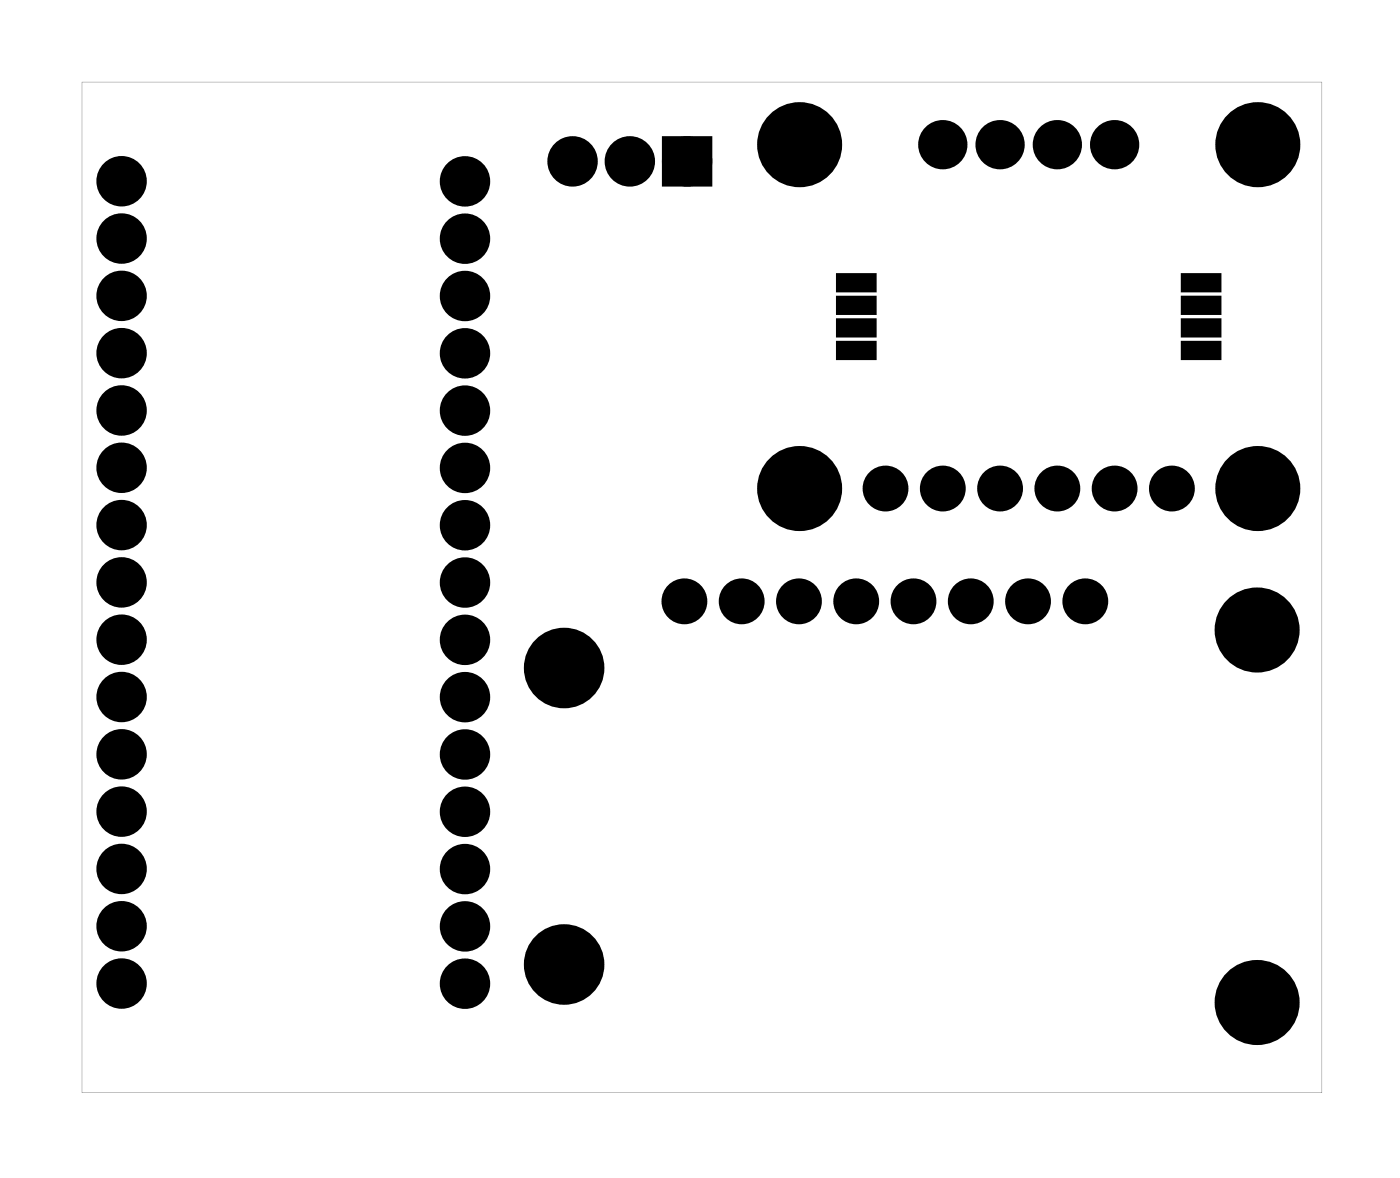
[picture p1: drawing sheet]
<svg xmlns="http://www.w3.org/2000/svg" width="62mm" height="52mm" viewBox="0 0 62 52" stroke-linecap="round" stroke-linejoin="round" font-family="sans-serif">
<g fill="#000">
<path d="M29.7 6.4h1.5v1.5h-1.5zM37.2 15.2h1.6v.6h-1.6zM37.2 14.2h1.6v.6h-1.6zM37.2 13.2h1.6v.6h-1.6zM37.2 12.2h1.6v.6h-1.6zM52.5 12.2h1.5v.6h-1.5zM52.5 13.2h1.5v.6h-1.5zM52.5 14.2h1.5v.6h-1.5zM52.5 15.2h1.5v.6h-1.5z"/>
<path d="M3.6 3.6v44.8h55v-44.8zM3.6 3.6h55v44.8h-55z"/>
</g>
<g fill="none" stroke="#000" stroke-width=".76" stroke-linecap="butt">
<path d="M29.7 6.4h1.5v1.5h-1.5z"/>
<circle cx="5.4" cy="8" r=".74"/>
<circle cx="5.4" cy="10.6" r=".74"/>
<circle cx="5.4" cy="13.1" r=".74"/>
<circle cx="5.4" cy="15.7" r=".74"/>
<circle cx="5.4" cy="18.2" r=".74"/>
<circle cx="20.6" cy="15.7" r=".74"/>
<circle cx="20.6" cy="18.2" r=".74"/>
<circle cx="20.6" cy="8" r=".74"/>
<circle cx="20.6" cy="10.6" r=".74"/>
<circle cx="20.6" cy="13.1" r=".74"/>
<circle cx="25.4" cy="7.2" r=".74"/>
<circle cx="27.9" cy="7.2" r=".74"/>
<circle cx="30.5" cy="7.2" r=".74"/>
<circle cx="35.5" cy="6.4" r="1.5"/>
<circle cx="55.8" cy="6.4" r="1.5"/>
<circle cx="5.4" cy="33.4" r=".74"/>
<circle cx="5.4" cy="38.5" r=".74"/>
<circle cx="5.4" cy="28.4" r=".74"/>
<circle cx="5.4" cy="25.8" r=".74"/>
<circle cx="5.4" cy="36" r=".74"/>
<circle cx="5.4" cy="30.9" r=".74"/>
<circle cx="5.4" cy="23.3" r=".74"/>
<circle cx="5.4" cy="20.7" r=".74"/>
<circle cx="20.6" cy="20.7" r=".74"/>
<circle cx="20.6" cy="23.3" r=".74"/>
<circle cx="20.6" cy="25.8" r=".74"/>
<circle cx="20.6" cy="36" r=".74"/>
<circle cx="20.6" cy="38.5" r=".74"/>
<circle cx="20.6" cy="28.4" r=".74"/>
<circle cx="20.6" cy="30.9" r=".74"/>
<circle cx="20.6" cy="33.4" r=".74"/>
<circle cx="25" cy="29.6" r="1.4"/>
<circle cx="35.5" cy="21.7" r="1.5"/>
<circle cx="55.8" cy="27.9" r="1.5"/>
<circle cx="55.8" cy="21.7" r="1.5"/>
<circle cx="5.4" cy="43.6" r=".74"/>
<circle cx="5.4" cy="41.1" r=".74"/>
<circle cx="20.6" cy="43.6" r=".74"/>
<circle cx="20.6" cy="41.1" r=".74"/>
<circle cx="25" cy="42.7" r="1.4"/>
<circle cx="55.8" cy="44.4" r="1.5"/>
</g>
<g fill="#000">
<circle cx="5.4" cy="13.1" r=".74"/>
<circle cx="5.4" cy="10.6" r=".74"/>
<circle cx="5.4" cy="8" r=".74"/>
<circle cx="5.4" cy="15.7" r=".74"/>
<circle cx="5.4" cy="18.2" r=".74"/>
<circle cx="20.6" cy="13.1" r=".74"/>
<circle cx="20.6" cy="10.6" r=".74"/>
<circle cx="20.6" cy="18.2" r=".74"/>
<circle cx="20.6" cy="15.7" r=".74"/>
<circle cx="20.6" cy="8" r=".74"/>
<circle cx="25.4" cy="7.2" r=".74"/>
<circle cx="27.9" cy="7.2" r=".74"/>
<circle cx="30.5" cy="7.2" r=".74"/>
<circle cx="35.5" cy="6.4" r="1.5"/>
<circle cx="41.8" cy="6.4" r=".73"/>
<circle cx="44.4" cy="6.4" r=".73"/>
<circle cx="46.9" cy="6.4" r=".73"/>
<circle cx="49.4" cy="6.4" r=".73"/>
<circle cx="55.8" cy="6.4" r="1.5"/>
<circle cx="5.4" cy="30.9" r=".74"/>
<circle cx="5.4" cy="33.4" r=".74"/>
<circle cx="5.4" cy="28.4" r=".74"/>
<circle cx="5.4" cy="36" r=".74"/>
<circle cx="5.4" cy="38.5" r=".74"/>
<circle cx="5.4" cy="25.8" r=".74"/>
<circle cx="5.4" cy="20.7" r=".74"/>
<circle cx="5.4" cy="23.3" r=".74"/>
<circle cx="20.6" cy="25.8" r=".74"/>
<circle cx="20.6" cy="30.9" r=".74"/>
<circle cx="20.6" cy="28.4" r=".74"/>
<circle cx="20.6" cy="20.7" r=".74"/>
<circle cx="20.6" cy="38.5" r=".74"/>
<circle cx="20.6" cy="36" r=".74"/>
<circle cx="20.6" cy="33.4" r=".74"/>
<circle cx="20.6" cy="23.3" r=".74"/>
<circle cx="25" cy="29.6" r="1.4"/>
<circle cx="30.4" cy="26.7" r=".7"/>
<circle cx="32.9" cy="26.7" r=".7"/>
<circle cx="35.4" cy="26.7" r=".7"/>
<circle cx="35.5" cy="21.7" r="1.5"/>
<circle cx="38" cy="26.7" r=".7"/>
<circle cx="39.3" cy="21.7" r=".69"/>
<circle cx="40.5" cy="26.7" r=".7"/>
<circle cx="41.8" cy="21.7" r=".69"/>
<circle cx="43.1" cy="26.7" r=".7"/>
<circle cx="44.4" cy="21.7" r=".69"/>
<circle cx="45.6" cy="26.7" r=".69"/>
<circle cx="46.9" cy="21.7" r=".69"/>
<circle cx="48.1" cy="26.7" r=".69"/>
<circle cx="49.4" cy="21.7" r=".69"/>
<circle cx="52" cy="21.7" r=".69"/>
<circle cx="55.8" cy="27.9" r="1.5"/>
<circle cx="55.8" cy="21.7" r="1.5"/>
<circle cx="5.4" cy="43.6" r=".74"/>
<circle cx="5.4" cy="41.1" r=".74"/>
<circle cx="20.6" cy="41.1" r=".74"/>
<circle cx="20.6" cy="43.6" r=".74"/>
<circle cx="25" cy="42.7" r="1.4"/>
<circle cx="55.8" cy="44.4" r="1.5"/>
</g>
<g fill="none" stroke="#000" stroke-width=".64" stroke-linecap="butt">
<circle cx="30.4" cy="26.7" r=".7"/>
<circle cx="32.9" cy="26.7" r=".7"/>
<circle cx="35.4" cy="26.7" r=".7"/>
<circle cx="38" cy="26.7" r=".7"/>
<circle cx="39.3" cy="21.7" r=".69"/>
<circle cx="40.5" cy="26.7" r=".7"/>
<circle cx="41.8" cy="21.7" r=".69"/>
<circle cx="43.1" cy="26.7" r=".7"/>
<circle cx="44.4" cy="21.7" r=".69"/>
<circle cx="45.6" cy="26.7" r=".69"/>
<circle cx="46.9" cy="21.7" r=".69"/>
<circle cx="48.1" cy="26.7" r=".69"/>
<circle cx="49.4" cy="21.7" r=".69"/>
<circle cx="52" cy="21.7" r=".69"/>
</g>
<path d="M37.2 15.2h1.6v.6h-1.6zM37.2 14.2h1.6v.6h-1.6zM37.2 13.2h1.6v.6h-1.6zM37.2 12.2h1.6v.6h-1.6zM52.5 12.2h1.5v.6h-1.5zM52.5 13.2h1.5v.6h-1.5zM52.5 14.2h1.5v.6h-1.5zM52.5 15.2h1.5v.6h-1.5z" fill="none" stroke="#000" stroke-width=".25"/>
<g fill="none" stroke="#000" stroke-width=".72" stroke-linecap="butt">
<circle cx="41.8" cy="6.4" r=".73"/>
<circle cx="44.4" cy="6.4" r=".73"/>
<circle cx="46.9" cy="6.4" r=".73"/>
<circle cx="49.4" cy="6.4" r=".73"/>
</g>
</svg>
